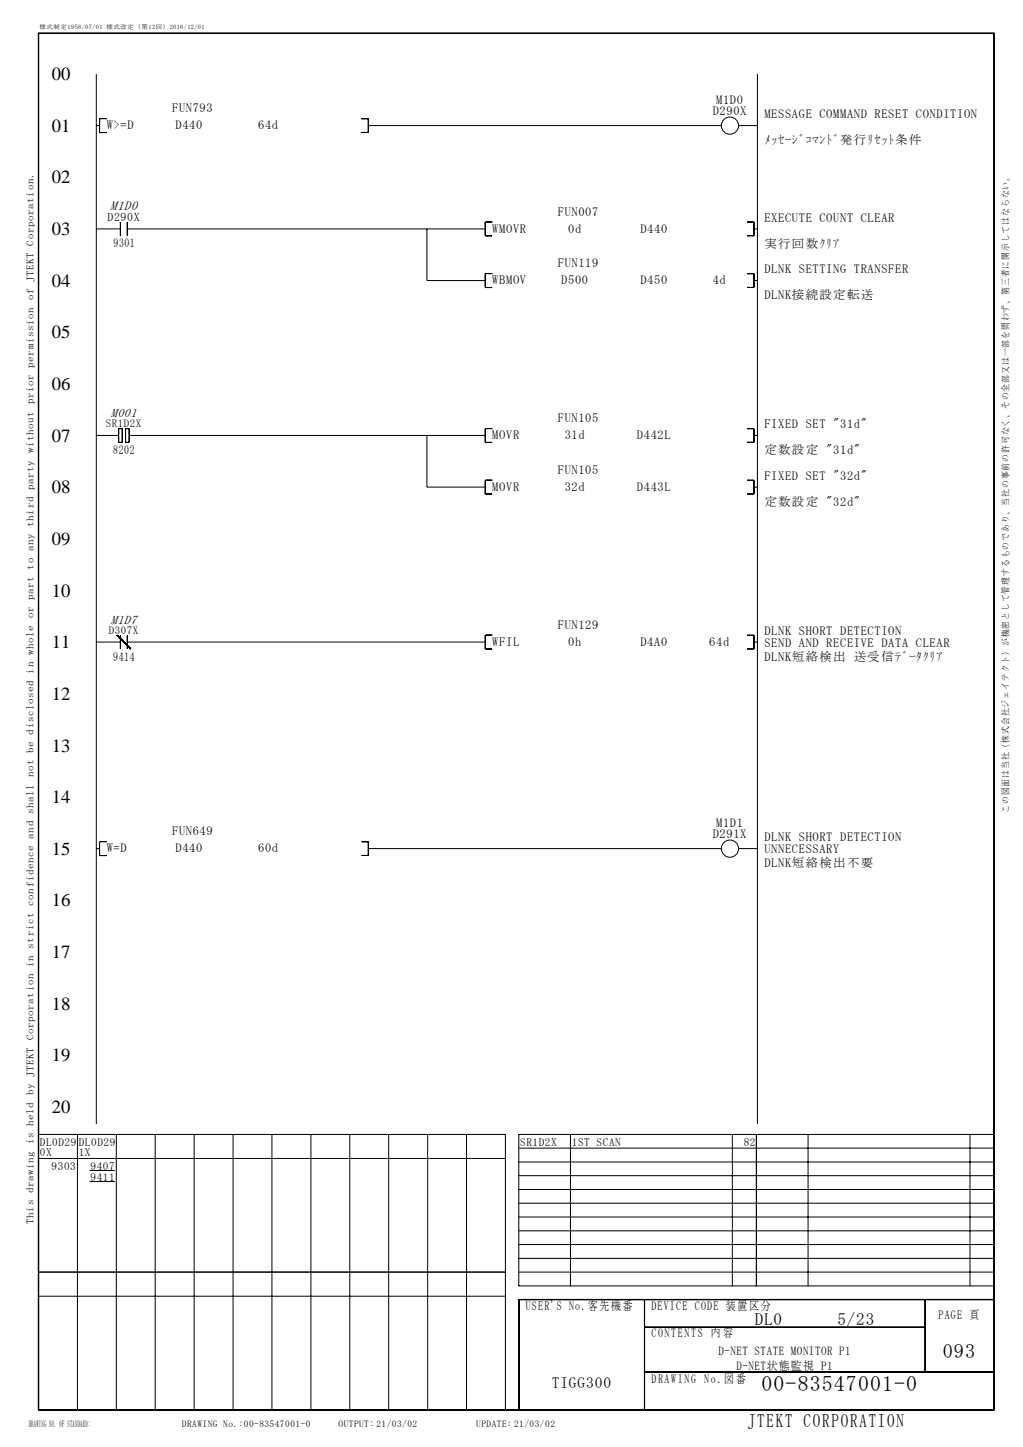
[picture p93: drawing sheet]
<svg xmlns="http://www.w3.org/2000/svg" width="210mm" height="297mm" viewBox="0 0 210 297" stroke-linecap="round" stroke-linejoin="round" font-family="sans-serif">
<defs><g id="words">
<text font-size="4.5" x="156.3" y="285.6">00-83547001-0</text>
<text font-size="4.2" x="193.5" y="278.8">093</text>
<text font-size="3.9" x="153.5" y="292.9">JTEKT CORPORATION</text>
<g font-size="3.8">
<text x="10.7" y="16.4">00</text>
<text x="10.7" y="27.1">01</text>
<text x="10.7" y="37.7">02</text>
<text x="10.7" y="48.3">03</text>
<text x="10.7" y="58.9">04</text>
<text x="10.7" y="69.5">05</text>
<text x="10.7" y="80.1">06</text>
<text x="10.7" y="90.7">07</text>
<text x="10.7" y="101.3">08</text>
<text x="10.7" y="111.9">09</text>
<text x="10.7" y="122.5">10</text>
<text x="10.7" y="133.1">11</text>
<text x="10.7" y="143.7">12</text>
<text x="10.7" y="154.3">13</text>
<text x="10.7" y="164.9">14</text>
<text x="10.7" y="175.5">15</text>
<text x="10.7" y="186.1">16</text>
<text x="10.7" y="196.7">17</text>
<text x="10.7" y="207.3">18</text>
<text x="10.7" y="217.9">19</text>
<text x="10.7" y="228.5">20</text>
</g>
<g font-size="3.5">
<text x="154.9" y="272">DL0</text>
<text x="171.9" y="272">5/23</text>
</g>
<text font-size="3.2" x="113.3" y="285">TIGG300</text>
<text font-size="2.7" x="22.6" y="43.2">M1D0</text>
<g font-size="2.6">
<text x="35.3" y="23">FUN793</text>
<text x="146.3" y="23.6">D290X</text>
<text x="147" y="21.3">M1D0</text>
<text x="21.9" y="26.6">W&gt;=D</text>
<text x="36" y="26.6">D440</text>
<text x="53" y="26.6">64d</text>
<text x="156.9" y="24.3">MESSAGE COMMAND RESET CONDITION</text>
<text x="156.9" y="29.6">ﾒｯｾｰｼﾞｺﾏﾝﾄﾞ発行ﾘｾｯﾄ条件</text>
<text x="101" y="47.8">WMOVR</text>
<text x="114.5" y="44.2">FUN007</text>
<text x="116.6" y="47.8">0d</text>
<text x="131.4" y="47.8">D440</text>
<text x="156.9" y="45.5">EXECUTE COUNT CLEAR</text>
<text x="23.3" y="50.7">9301</text>
<text x="156.9" y="50.8">実行回数ｸﾘｱ</text>
<text x="101" y="58.4">WBMOV</text>
<text x="114.5" y="54.8">FUN119</text>
<text x="115.2" y="58.4">D500</text>
<text x="131.4" y="58.4">D450</text>
<text x="146.3" y="58.4">4d</text>
<text x="156.9" y="56.1">DLNK SETTING TRANSFER</text>
<text x="156.9" y="61.4">DLNK接続設定転送</text>
<text x="22.8" y="85.6">M001</text>
<text x="114.5" y="86.6">FUN105</text>
<text x="156.9" y="87.9">FIXED SET &quot;31d&quot;</text>
<text x="23.2" y="93.1">8202</text>
<text x="101" y="90.2">MOVR</text>
<text x="115.9" y="90.2">31d</text>
<text x="130.7" y="90.2">D442L</text>
<text x="156.9" y="93.2">定数設定 &quot;31d&quot;</text>
<text x="101" y="100.8">MOVR</text>
<text x="114.5" y="97.2">FUN105</text>
<text x="115.9" y="100.8">32d</text>
<text x="130.7" y="100.8">D443L</text>
<text x="156.9" y="98.5">FIXED SET &quot;32d&quot;</text>
<text x="156.9" y="103.8">定数設定 &quot;32d&quot;</text>
<text x="22.8" y="128">M1D7</text>
<text x="114.5" y="129.1">FUN129</text>
<text x="156.9" y="130.3">DLNK SHORT DETECTION</text>
<text x="23.2" y="135.6">9414</text>
<text x="101" y="132.6">WFIL</text>
<text x="116.6" y="132.6">0h</text>
<text x="131.4" y="132.6">D4A0</text>
<text x="145.6" y="132.6">64d</text>
<text x="156.9" y="132.7">SEND AND RECEIVE DATA CLEAR</text>
<text x="156.9" y="135.6">DLNK短絡検出 送受信ﾃﾞｰﾀｸﾘｱ</text>
<text x="35.3" y="171.4">FUN649</text>
<text x="146.3" y="172">D291X</text>
<text x="147" y="169.7">M1D1</text>
<text x="156.9" y="172.7">DLNK SHORT DETECTION</text>
<text x="21.9" y="175">W=D</text>
<text x="36" y="175">D440</text>
<text x="53" y="175">60d</text>
<text x="156.9" y="175.1">UNNECESSARY</text>
<text x="156.9" y="178">DLNK短絡検出不要</text>
<text x="107.9" y="268.9">USER'S No.客先機番</text>
<text x="133.7" y="268.9">DEVICE CODE 装置区分</text>
<text x="133.7" y="274.5">CONTENTS 内 容</text>
<text x="192.7" y="270.7">PAGE 頁</text>
<text x="133.7" y="283.8">DRAWING No.図 番</text>
</g>
<g font-size="2.5">
<text x="147.4" y="278.1">D-NET STATE MONITOR P1</text>
<text x="151.2" y="281.3">D-NET状態監視 P1</text>
</g>
<text font-size="2.4" x="22.1" y="45.3">D290X</text>
<g font-size="2.3">
<text x="8.2" y="235.2">DL0D29</text>
<text x="8.2" y="237.4">0X</text>
<text x="16.2" y="235.2">DL0D29</text>
<text x="16.2" y="237.4">1X</text>
<text x="106.8" y="235.2">SR1D2X</text>
<text x="117.4" y="235.2">1ST SCAN</text>
<text x="152.7" y="235.2">82</text>
<text x="10.6" y="240.2">9303</text>
<text x="18.6" y="242.4">9411</text>
<text x="18.6" y="240.2">9407</text>
</g>
<g font-size="2.2">
<text x="21.7" y="87.7">SR1D2X</text>
<text x="22.3" y="130.1">D307X</text>
</g>
<text font-size="2.1" x="6.9" y="251.2" transform="rotate(-90 6.9 251.2)">This drawing is held by JTEKT Corporation in strict confidence and shall not be disclosed in whole or part to any third party without prior permission of JTEKT Corporation.</text>
<g font-size="1.9">
<text x="207.1" y="166.9" transform="rotate(-90 207.1 166.9)">この図面は当社（株式会社ジェイテクト）が機密として管理するものであり、当社の事前の許可なく、その全部又は一部を問わず、第三者に開示してはならない。</text>
<text x="5.9" y="293">DRAWING NO. OF STANDARD:</text>
<text x="37.3" y="293">DRAWING No.:00-83547001-0</text>
<text x="69.5" y="293">OUTPUT: 21/03/02</text>
<text x="97.8" y="293">UPDATE: 21/03/02</text>
</g>
<text font-size="1.3" x="8.1" y="6">様式制定1958/07/01 様式改定（第12回）2016/12/01</text>
</g></defs>
<g fill="none" stroke="#000" stroke-width=".21">
<path d="M7.9 6.8v282.6M7.9 6.8h196.1v282.6h-196.1zM7.9 6.9h196.1M19.8 15.2v215.5M155.5 15.2v215.5M204.1 6.8v282.6M19.8 25.8h.6M20.4 24.4v2.8h1.5M20.5 24.4h1.4M20.5 24.3h1.4M74.2 24.4h1.4v2.8h-1.4M75.6 25.8h72.5"/>
<path d="M151.6 25.8h3.9M19.8 47h4.9M24.7 45.6v2.8M26.1 45.6v2.8M26.1 47h73.5M87.6 47v10.6h12M99.6 45.6v2.8h1.4M99.6 56.2v2.8h1.4M99.6 48.4h1.4M99.7 45.6h1.3M99.7 56.2h1.3M153.4 45.6h1.4l-.1 2.8h-1.3"/>
<path d="M153.4 56.2h1.3v2.8h-1.3M154.8 47h.7M154.8 57.6h.7M19.8 89.4h4.6M24.3 88v2.8M24.4 88h.7v2.8h-.7zM24.4 88h.7M25.8 88h.7v2.8h-.7zM25.8 88h.7M26.5 89.4h73.1M26.5 88v2.8M87.6 89.4v10.6h12"/>
<path d="M99.6 88v2.8h1.4M99.6 98.6v2.8h1.4M99.7 88h1.3M99.7 98.6h1.3M153.4 88h1.3v2.8h-1.3M153.4 98.6h1.3v2.8h-1.3M153.4 90.8h1.4M154.8 89.4h.7M154.8 100h.7M99.6 101.4h1.4M19.8 131.8h4.9M24 130.4l2.8 2.8"/>
<path d="M24 130.3l2.9 2.9M24.7 130.4v2.8M26.1 130.4v2.8M26.1 131.8h73.5M26.8 133.2l-2.8-2.8 2.8 2.8M99.6 130.4v2.8h1.4M99.6 133.2h1.4M99.7 130.4h1.3M153.4 130.4h1.3v2.8h-1.3M154.8 131.8h.7M19.8 174.2h.6M20.4 172.8v2.8h1.5"/>
<path d="M20.4 175.6h1.5M20.5 172.8h1.4M74.2 172.8h1.4v2.8h-1.4M74.2 172.8h1.4M75.6 174.2h72.5M151.6 174.2h3.9M7.9 232.9h95.8v56.5M7.9 237.8h95.8M15.9 232.9v56.5M23.9 232.9v56.5M31.9 232.9v56.5M39.9 232.9v56.5"/>
<path d="M47.8 232.9v56.5M55.8 232.9v56.5M63.8 232.9v56.5M71.8 232.9v56.5M79.8 232.9v56.5M87.8 232.9v56.5M95.8 232.9v56.5M106.5 238.5h97.5M106.5 235.7h97.5M117.1 232.9v31.1M150.3 232.9v31.1M155.3 232.9v31.1"/>
<path d="M165.9 232.9v31.1M199.1 232.9v31.1M204 232.9h-97.5v31.1h97.5M18.4 240.3h5.1M18.4 242.5h5.1M106.5 258.3h97.5M106.5 255.5h97.5M106.5 252.7h97.5M106.5 249.8h97.5M106.5 247h97.5M106.5 244.2h97.5M106.5 241.3h97.5"/>
<path d="M7.9 261.1h95.8M7.9 266.1h95.8M106.5 261.1h97.5M106.5 266.7h97.5M106.5 266.8v22.6M132.3 266.8v22.6M132.3 272.5h57.6M132.3 272.4h57.6M189.9 266.8v14.8M204 266.8h-97.5v22.6M7.9 289.5h196.1M132.3 281.6h71.7"/>
<circle cx="149.8" cy="25.8" r="1.77"/>
<circle cx="149.8" cy="174.2" r="1.77"/>
</g>
<use href="#words"/>
</svg>
